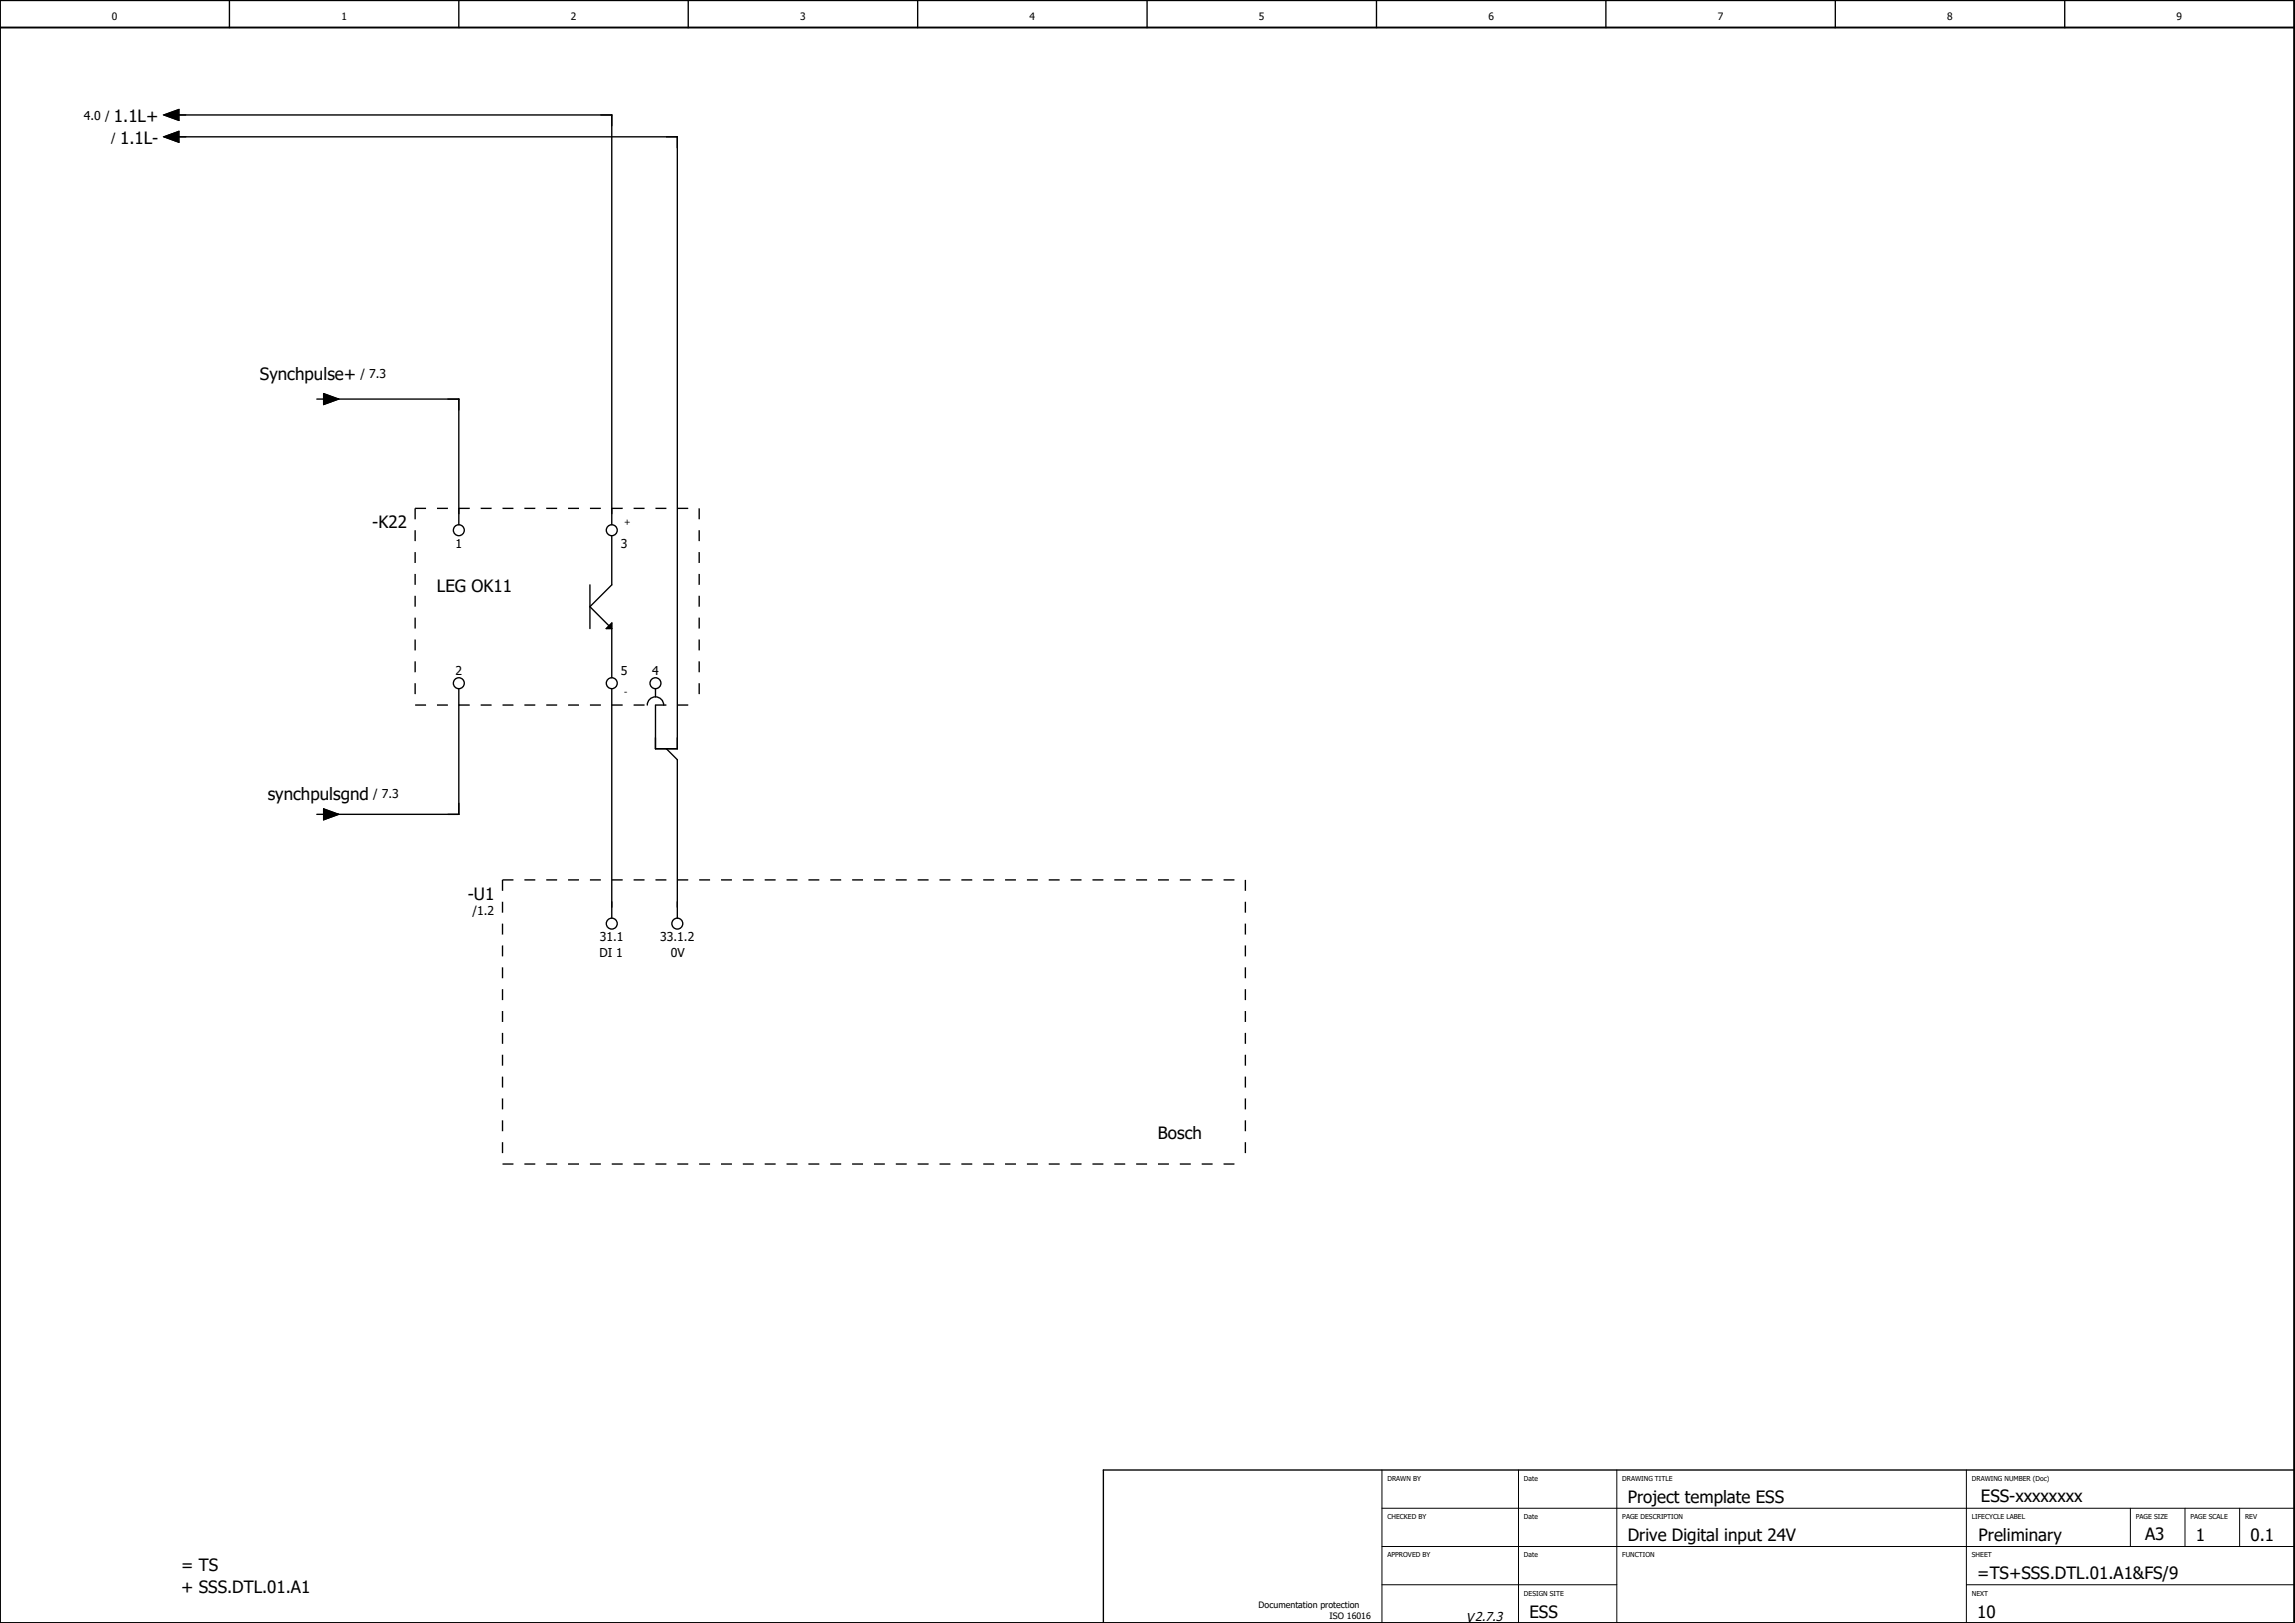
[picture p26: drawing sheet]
<svg xmlns="http://www.w3.org/2000/svg" width="420mm" height="297mm" viewBox="0 0 420 297" stroke-linecap="round" stroke-linejoin="round" font-family="sans-serif">
<defs><g id="words">
<g font-size="3.1">
<text x="20.9" y="22.3">1.1L+</text>
<text x="22" y="26.3">1.1L-</text>
<text x="47.6" y="69.5">Synchpulse+</text>
<text x="68.2" y="96.6">-K22</text>
<text x="80" y="108.4">LEG OK11</text>
<text x="49" y="146.4">synchpulsgnd</text>
<text x="85.6" y="164.6">-U1</text>
<text x="212" y="208.4">Bosch</text>
<text x="298" y="275">Project template ESS</text>
<text x="362.6" y="274.9">ESS-xxxxxxxx</text>
<text x="392.7" y="281.9">A3</text>
<text x="33.1" y="287.5">= TS</text>
<text x="298" y="282">Drive Digital input 24V</text>
<text x="362.2" y="282">Preliminary</text>
<text x="402" y="282">1</text>
<text x="412" y="282">0.1</text>
<text x="33.1" y="291.5">+ SSS.DTL.01.A1</text>
<text x="362" y="289">=TS+SSS.DTL.01.A1&amp;FS/9</text>
<text x="280" y="296">ESS</text>
<text x="362" y="296">10</text>
</g>
<text font-size="2.3" x="268.4" y="296.8">V2.7.3</text>
<g font-size="2.2">
<text x="15.4" y="21.9">4.0 /</text>
<text x="20.4" y="25.9">/</text>
<text x="66" y="69.2">/ 7.3</text>
<text x="83.4" y="100.3">1</text>
<text x="113.7" y="100.3">3</text>
<text x="83.4" y="123.6">2</text>
<text x="113.7" y="123.6">5</text>
<text x="119.4" y="123.6">4</text>
<text x="68.3" y="146">/ 7.3</text>
<text x="86.5" y="167.5">/1.2</text>
<text x="109.8" y="172.3">31.1</text>
<text x="120.9" y="172.3">33.1.2</text>
<text x="109.7" y="175.1">DI 1</text>
<text x="122.8" y="175.1">0V</text>
</g>
<g font-size="1.9">
<text x="20.5" y="3.7">0</text>
<text x="62.5" y="3.7">1</text>
<text x="104.5" y="3.7">2</text>
<text x="146.5" y="3.7">3</text>
<text x="188.5" y="3.7">4</text>
<text x="230.5" y="3.7">5</text>
<text x="272.5" y="3.7">6</text>
<text x="314.5" y="3.7">7</text>
<text x="356.5" y="3.7">8</text>
<text x="398.5" y="3.7">9</text>
</g>
<g font-size="1.6">
<text x="114.3" y="96.2">+</text>
<text x="114.3" y="127.2">-</text>
<text x="230.4" y="294.3">Documentation protection</text>
<text x="243.4" y="296.3">ISO 16016</text>
</g>
<g font-size="1.2">
<text x="254" y="271">DRAWN BY</text>
<text x="279" y="271">Date</text>
<text x="297" y="271">DRAWING TITLE</text>
<text x="361" y="271">DRAWING NUMBER (Doc)</text>
<text x="254" y="278">CHECKED BY</text>
<text x="279" y="278">Date</text>
<text x="297" y="278">PAGE DESCRIPTION</text>
<text x="361" y="278">LIFECYCLE LABEL</text>
<text x="391" y="278">PAGE SIZE</text>
<text x="401" y="278">PAGE SCALE</text>
<text x="411" y="278">REV</text>
<text x="254" y="285">APPROVED BY</text>
<text x="279" y="285">Date</text>
<text x="297" y="285">FUNCTION</text>
<text x="361" y="285">SHEET</text>
<text x="279" y="292">DESIGN SITE</text>
<text x="361" y="292">NEXT</text>
</g>
</g></defs>
<g fill="none" stroke="#000" stroke-width=".25">
<path d="M42 0v5M84 0v5M126 0v5M168 0v5M210 0v5M252 0v5M294 0v5M336 0v5M378 0v5M30 21l2.7-1v2zM30 25l2.7-1v2zM32 21h80v75"/>
<path d="M32 25h92v112h-4v-8M58 73h1.3M59.3 72l2.7 1-2.7 1zM60 73h24v23M112 98v9l-4 4 3.5 3.5M108 107v8M112 115h-1l1-1v10M84 126v23h-24M112 126v42M118.5 129a1.5 1.5 0 0 1 1.5-1.5 1.5 1.5 0 0 1 1.5 1.5M120 126v1.5M122 137l2 2v29"/>
<path d="M58 149h1.3M59.3 148l2.7 1-2.7 1zM420 269h-218v28"/>
<circle cx="84" cy="97" r="1"/>
<circle cx="112" cy="97" r="1"/>
<circle cx="84" cy="125" r="1"/>
<circle cx="112" cy="125" r="1"/>
<circle cx="120" cy="125" r="1"/>
<circle cx="112" cy="169" r="1"/>
<circle cx="124" cy="169" r="1"/>
</g>
<path d="M0 5h420M0 0h420v297h-420z" fill="none" stroke="#000" stroke-width=".35"/>
<path d="M253 276h167M253 269v28M278 269v28M296 269v28M360 269v28M390 276v7M400 276v7M410 276v7M253 283h167M253 290h43M360 290h60" fill="none" stroke="#000" stroke-width=".18"/>
<path d="M30 21l2.7-1v2zM30 25l2.7-1v2zM59.3 72l2.7 1-2.7 1zM111 115l1-1v1zM59.3 148l2.7 1-2.7 1z" fill="#000" stroke="#000" stroke-width=".18"/>
<path d="M76 93h52M76 93v36M128 93v36M76 129h52M92 161h136M92 161v52M228 161v52M92 213h136" fill="none" stroke="#000" stroke-width=".25" stroke-dasharray="2 2" stroke-linecap="butt"/>
<use href="#words"/>
</svg>
